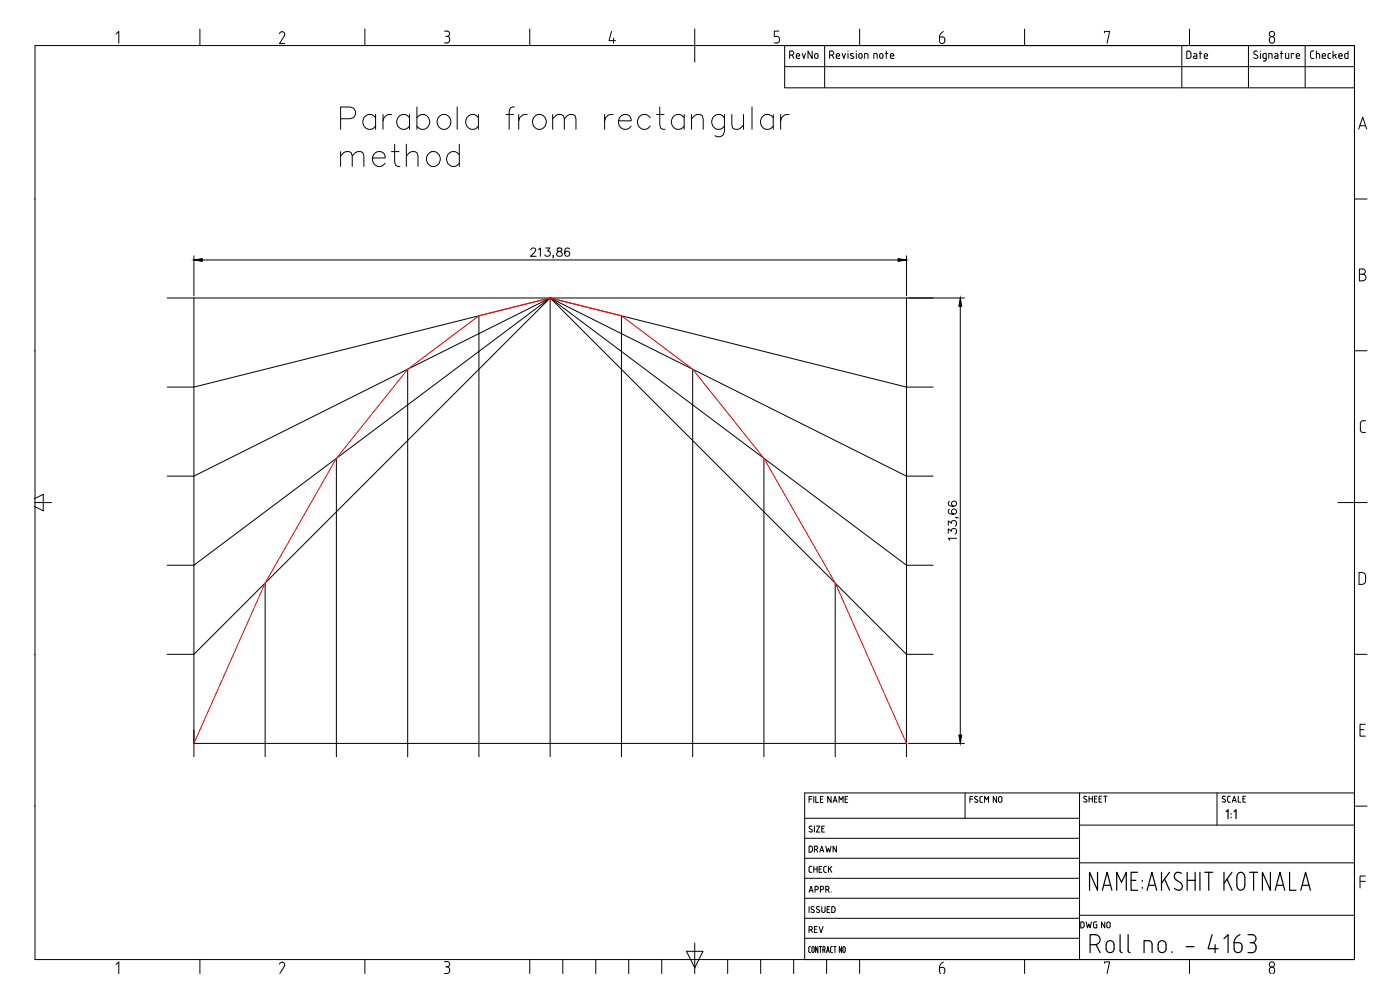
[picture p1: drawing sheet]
<svg xmlns="http://www.w3.org/2000/svg" width="420mm" height="297mm" viewBox="0 0 420 297" stroke-linecap="round" stroke-linejoin="round" font-family="sans-serif">
<defs><g id="words">
<g font-size="5.3">
<text x="236" y="18.7">RevNo</text>
<text x="355.2" y="18.7">Date</text>
<text x="392.3" y="18.7">Checked</text>
</g>
<g font-size="4.9">
<text x="242" y="256.8">DRAWN</text>
<text x="242" y="262.8">CHECK</text>
<text x="242" y="281.2">REV</text>
<text x="323.5" y="279.8">DWG NO</text>
</g>
</g></defs>
<!-- layer: Title Block -->
<g fill="none" stroke="#000" stroke-width=".3">
<path d="M10.5 13.7h396v274.2h-396zM34.8 10.2l.9-.8v3.6M60 8.7v5M84.7 9.5l.7 .4-.1 .8M84.7 9.5l-.5 .2-.3 .4M85.4 10.7l-1.5 2.4h1.6M109.5 8.7v5M133.4 9.3h.8a.83 .83 0 0 1 .7 1.1 .83 .83 0 0 1-1.1 .5M134.2 10.9a1.01 1.01 0 0 1 .8 1 1.01 1.01 0 0 1-.8 1h-.8M159 8.7v5M183.5 9.4l-.7 2.8h1.9M184.1 11.4v1.6"/>
<path d="M208.5 8.7v9.9M232.4 12.9h.8M233.1 10.9a1.02 1.02 0 0 1 .9 1 1.02 1.02 0 0 1-.9 1M233.8 9.3h-1.4v1.6h.8M249 16.6h.6M249.6 16.5a.61 .61 0 0 0 .6-.6 .61 .61 0 0 0-.6-.6h-.6v2.2M249.7 16.6l.5 .9M251 16.5a.5 .5 0 0 1 .5-.5 .5 .5 0 0 1 .5 .5M251 16.6l.2 .9h.8M252 16.6v.2h-1M252.7 16l.5 1.5 .5-1.5M254.5 15.3v.1"/>
<path d="M254.5 16v1.5M256.1 16.2l-.6-.2-.3 .3 .2 .3 .8 .5-.1 .4-.9-.1M257 15.3v.1M257 16v1.5M257.7 16.5a.5 .5 0 0 1 .5-.5 .5 .5 0 0 1 .5 .5M257.8 16.6l-.1 .4a.5 .5 0 0 0 .5 .5 .5 .5 0 0 0 .5-.5M258 8.7v5M258.7 16.6v.4M259.5 17.5v-1.5l.9 .3 .1 1.2M263.2 16.5l-.2-.4-.8-.1v1.5M263.3 16.5v1M264 16.5a.5 .5 0 0 1 .5-.5 .5 .5 0 0 1 .5 .5"/>
<path d="M264 16.6v.4a.5 .5 0 0 0 .5 .5 .5 .5 0 0 0 .5-.5v-.4M265.8 16h.7M266 15.3v2.2M267.2 16.6l.2 .9h.9M267.2 16.5a.5 .5 0 0 1 .5-.5 .5 .5 0 0 1 .5 .5M268.3 16.6v.2h-1.1M281.9 12.3a.79 .79 0 0 0 .8 .8 .79 .79 0 0 0 .8-.8M282 11.1l1.3 .2 .3 1M282 11.1v1.2M283.1 9.5l-.9 .8-.2 .8M307.5 8.7v5M331.5 9.8v-.4h1.5l-.8 3.6"/>
<path d="M354.7 13.7h-119.2v6.3M357 8.7v5M374.7 13.7v12.7h17M377.4 15.4a.6 .6 0 0 0-.9 0 .6 .6 0 0 0 0 .8l.7 .4a.57 .57 0 0 1 .1 .8 .57 .57 0 0 1-.8 0l-.3-.1M378.3 15.3v.1M378.3 16v1.5M379.5 16l-.5 .5 .1 .8 .4 .2M379.5 16h.5v1.9l-.2 .3-.7 .1M379.5 17.5h.5M380.8 17.5v-1.5l.9 .3 .1 1.2M381.2 11.2a.9 .9 0 0 1 1.3 .8 .9 .9 0 0 1-1.3 .7l-.3-.9zM382.6 16l.7 .1 .2 .4"/>
<path d="M383.5 16.5v1l-.9-.2 .1-.5h.8M384.3 16h.7M384.5 15.3v2.2M385.8 16v1.3l.4 .2M386.8 16v1.5h-.6M388.3 16.3v-.3h-.8v1.5M389 16.5a.5 .5 0 0 1 .5-.5 .5 .5 0 0 1 .5 .5M389 16.6l.2 .9h.8M390 16.6v.2h-1M391.7 13.7h-37v12.7h20M391.7 13.7h14.8v12.7h-14.8zM235.5 20v6.4h12"/>
<path d="M235.5 20h171M247.5 20v6.4h107.2M407.8 38.7l1.2-3.5 1.2 3.5M408.1 37.7h1.7M10.3 59.7h.2M406.5 59.7h3.8M408 82.3h1M409 80.7a.79 .79 0 0 1 .8 .8 .79 .79 0 0 1-.8 .8M409 80.7h-1v3.6l1-.1a.98 .98 0 0 0 .9-.9 .98 .98 0 0 0-.9-1M10.3 105.2h.2M406.5 105.2h3.8M408.2 128.9a.9 .9 0 0 0 .9 .9h.7"/>
<path d="M408.3 127.1v1.8M409.1 126.2a.9 .9 0 0 0-.9 .9M409.2 126.2h.6M10.3 149.6l2.7-1.3v5l-2.7-1.4M10.3 150.8h5.2M401.5 150.8h8.8M407.9 171.8a1.52 1.52 0 0 1 1.9 .7v1.7l-.2 .7a1.69 1.69 0 0 1-1.7 .4zM10.3 196.3h.2M406.5 196.3h3.8M408.2 218.9h1.1M409.8 217.3h-1.6v3.6h1.6M242.8 239.8h.8"/>
<path d="M243.6 239h-.8v1.8M244.2 239v1.8M244.8 239v1.8h.8M246.2 239.8h.6M247 239h-.8v1.8h.8M249.4 239v1.8l-1-1.8v1.8M253.6 239.8h.6M254.4 239h-.8v1.8h.8M289.6 237.9v7.6M291.1 239.8h.8M291.9 239h-.8v1.8M292.9 239l.5 .1"/>
<path d="M292.9 239l-.4 .4 .8 .6M294.9 239l-.8 .2v1.1l.2 .4 .6 .1M299.1 239v1.8l-1-1.8v1.8M299.7 239.4a.5 .5 0 0 1 .5-.4 .5 .5 0 0 1 .5 .4M299.7 239.5v.8a.5 .5 0 0 0 .5 .4 .5 .5 0 0 0 .5-.4v-.8M324 237.9v50M326.1 239a.47 .47 0 0 0-.7-.1 .47 .47 0 0 0 0 .7l.6 .3a.5 .5 0 0 1 0 .8 .5 .5 0 0 1-.8-.2M326.8 239.7h1M326.8 238.9v1.8M327.8 238.9v1.8M328.5 239.7h.5M329.2 238.9h-.7v1.8h.7"/>
<path d="M329.8 239.7h.6M330.6 238.9h-.8v1.8h.8M331.2 238.9h1M331.7 238.9v1.8M365.2 237.9v9.7M367.6 239.9a.49 .49 0 0 1 0 .8 .49 .49 0 0 1-.8-.2M367.7 239a.46 .46 0 0 0-.7-.1 .46 .46 0 0 0 0 .7l.6 .3M368.9 238.9l-.4 .2-.1 1.1 .5 .5M368.9 238.9h.3M371.6 238.9v1.8h.8M373 239.7h.6M373.8 238.9h-.8v1.8h.8"/>
<path d="M406.5 237.9h-165v50M10.3 241.9h.2M241.5 257.5h82.5M241.5 251.5h82.5M241.5 245.5h82.5M242.8 249.5l.6 .2M243 248.6l.8 .6-.4 .4M243.2 247.9l-.4 .3 .2 .4M243.2 247.8l.5 .1M244.4 247.9v1.8M245 247.9h1l-1 1.8h1M246.6 248.7h.6"/>
<path d="M247.4 247.9h-.8v1.8h.8M250 240.8l.6-1.8 .6 1.8M250.2 240.3h.8M251.8 240.8v-1.8l.6 1 .6-1v1.8M293.2 240a.48 .48 0 0 1 0 .8 .48 .48 0 0 1-.7-.3M295.5 240.8v-1.8l.6 1 .6-1v1.8M324 258.9h82.5M324 247.6h82.5M368.9 240.7h.3M369.8 240.7l.6-1.8 .6 1.8M370 240.2h.8M406.5 241.9h3.8"/>
<path d="M241.5 275.5h82.5M241.5 269.5h82.5M241.5 263.5h82.5M242.8 267.7l.6-1.8 .6 1.8M242.8 272v1.8M243 267.2h.8M243.6 272.8l.6 .3a.49 .49 0 0 1 0 .7 .49 .49 0 0 1-.8-.2M244.3 272.1a.47 .47 0 0 0-.7 0 .47 .47 0 0 0 0 .7M244.6 266.9h.5M245.1 266.9a.5 .5 0 0 0 .5-.5 .5 .5 0 0 0-.5-.5h-.5v1.8M245.2 272.8l.6 .3a.49 .49 0 0 1 0 .7 .49 .49 0 0 1-.8-.2M245.9 272.1a.48 .48 0 0 0-.7 0 .48 .48 0 0 0 0 .7"/>
<path d="M246.2 266.9h.5M246.6 272v1.3a.5 .5 0 0 0 .5 .5 .5 .5 0 0 0 .5-.5v-1.3M246.7 266.9a.5 .5 0 0 0 .5-.5 .5 .5 0 0 0-.5-.5h-.5v1.8M247.8 266.9h.5M248.2 272.8h.6M248.3 265.9a.5 .5 0 0 1 .5 .5 .5 .5 0 0 1-.5 .5M248.3 265.9h-.5v1.8M248.4 266.9l.4 .8M249 272h-.8v1.8h.8M249.4 267.6v.1M249.6 272l.7 .1a1.21 1.21 0 0 1 .2 1.4l-.9 .3zM324 274.6h82.5"/>
<path d="M408.2 264.4h1.6M409.8 262.8h-1.6v3.6M34.8 289.4l.9-.8v3.5M60 287.9v4.2M84.7 288.7l.7 .4-.1 .8M84.7 288.7l-.5 .2-.3 .4M85.4 289.9l-1.4 2.2M109.5 287.9v4.2M133.4 288.5h.8M133.8 290.1h.4M134.2 288.5a.79 .79 0 0 1 .7 .8 .79 .79 0 0 1-.7 .8M134.2 290.1a1.01 1.01 0 0 1 .8 1 1.01 1.01 0 0 1-.8 1h-.8"/>
<path d="M159 287.9v4.2M168.9 287.9v4.2M178.8 287.9v4.2M188.7 287.9v4.2M198.6 287.9v4.2M206 285.4h5l-2.5 5zM208.5 283v9.1M218.4 287.9v4.2M228.3 287.9v4.2M238.2 287.9v4.2M241.5 281.5h82.5M243.3 284l-.6 .2v1.2l.2 .4h.4"/>
<path d="M243.7 285.3l.3 .5 .4-.5M243.7 285.3v-1.1l.3-.2 .3 .2 .1 1.1M245.5 284v1.8l-.7-1.8v1.8M245.9 284h.7M246.2 284v1.8M247 285h.3M247.3 285l.3-.3v-.5l-.6-.2v1.8M247.4 285l.2 .8M248.1 285.8l.4-1.8 .4 1.8M248.1 287.9v4.2M248.2 285.3h.6M249.3 285.4l.3 .4"/>
<path d="M249.3 284.5v.9M249.6 284l-.3 .4M249.6 285.8h.2M249.6 284h.2M250.2 284h.7M250.6 284v1.8M252.6 284v1.8l-.7-1.8v1.8M252.9 284.5l.2-.4h.4l.2 1.2M252.9 285.3l.4 .5 .3-.5M253 284.5v.8M258 287.9v4.2M282 290.3v1.4l.3 .4"/>
<path d="M282 290.3h.8M282.8 290.2a1.02 1.02 0 0 1 .8 .8 1.02 1.02 0 0 1-.4 1.1M283.1 288.7l-.9 .8-.2 .8M307.5 287.9v4.2M331.5 289v-.4h1.5l-.8 3.5M357 287.9v4.2M381.5 292.1a.92 .92 0 0 1-.5-1.4 .92 .92 0 0 1 1.4 0l.1 .9-.5 .5"/>
<circle cx="381.7" cy="10.2" r=".79"/>
<circle cx="381.7" cy="289.4" r=".79"/>
</g>
<g fill="none" stroke="#000" stroke-width=".36">
<path d="M368 243.5l.6-.5v2.6M369.5 244.1v.2M369.5 245.2v.1M370.4 243.5l.6-.5v2.6M329.4 261.7v5.4l-2.4-5.4v5.4M330.8 267.1l1.5-5.4 1.4 5.4M331.2 265.6h2.1M335.1 267.1v-5.4l1.5 3 1.4-3v5.4M339.5 264.1h1.4M341.4 261.7h-1.9v5.4h1.9M342.8 264.1v.3M342.8 266.2v.3"/>
<path d="M344.3 267.1l1.4-5.4 1.4 5.4M344.7 265.6h2M348.6 261.7v5.4M349.5 263.8l1.5 3.3M351 261.7l-2.4 3.3M352.4 266.5l1.5 .6M353 264l1.3 .8a1.26 1.26 0 0 1 .5 1.3 1.26 1.26 0 0 1-.9 1M354.6 262a1.29 1.29 0 0 0-1.9 .1 1.29 1.29 0 0 0 .3 1.9M356.3 264.1h2.4M356.3 261.7v5.4M358.7 261.7v5.4M360.1 261.7v5.4"/>
<path d="M361.6 261.7h2.4M362.8 261.7v5.4M367.3 261.7v5.4M368.2 263.8l1.5 3.3M369.7 261.7l-2.4 3.3M371.7 262a1.19 1.19 0 0 1 1.4-.1 1.19 1.19 0 0 1 .5 1.3v2.4a1.22 1.22 0 0 1-1.2 1.5 1.22 1.22 0 0 1-1.2-1.5v-2.9zM375 261.7h2.4M376.2 261.7v5.4M381.3 261.7v5.4l-2.4-5.4v5.4M382.7 267.1l1.4-5.4 1.5 5.4M383.1 265.6h2.1M387 261.7v5.4h1.9"/>
<path d="M390.4 267.1l1.4-5.4 1.5 5.4M390.8 265.6h2M327.2 283.4h1.5M328.7 280.4a1.49 1.49 0 0 1 1.4 1.5 1.49 1.49 0 0 1-1.4 1.5M328.7 280.4h-1.5v5.4M329 283.4l1.2 2.4M332.5 282.5a1.2 1.2 0 0 1 1.2-.1 1.2 1.2 0 0 1 .7 1v1.2a1.2 1.2 0 0 1-1.2 1.2 1.2 1.2 0 0 1-1.2-1.2v-1.5zM336.2 280.4v4.8l.1 .5 .5 .1M338.5 285.2l.2 .5 .4 .1M338.6 280.4v4.8M343.4 285.8v-3.6l1.6 .1 .5 .4 .2 .6 .1 2.5M348.1 282.5a1.2 1.2 0 0 1 1.2-.1 1.2 1.2 0 0 1 .7 1v1.2a1.2 1.2 0 0 1-1.2 1.2 1.2 1.2 0 0 1-1.2-1.2v-1.5z"/>
<path d="M351.8 285.5v.3M356 284h2.4M363.8 280.4l-1.2 4.2h3M364.7 283.4v2.4M367.4 281.6l1.2-1.2v5.4M370.4 282.9h1.2M371.6 282.8a1.25 1.25 0 0 1 1.2 1.8 1.2 1.2 0 0 1-1.2 1.2 1.2 1.2 0 0 1-1.2-1.2v-1.7M372.2 280.4l-1.3 1-.6 1.4M374.6 280.4h1.1a1.2 1.2 0 0 1 1.2 1.2 1.2 1.2 0 0 1-1.2 1.2M375.2 282.9h.6M375.7 282.8a1.53 1.53 0 0 1 1.3 1.5 1.53 1.53 0 0 1-1.3 1.5h-1.1"/>
</g>
<!-- layer: 0 -->
<g fill="none" stroke="#000" stroke-width=".3">
<path d="M102.2 35.6h2.9a1.76 1.76 0 0 0 1.6-1.7 1.76 1.76 0 0 0-1.6-1.8h-2.9v6.7M112.7 35.3a2.21 2.21 0 0 0-3.8 .6 2.21 2.21 0 0 0 2.5 2.9l1.3-1M112.7 34.4v4.4M114.9 34.4v4.4M117.5 34.4a2.15 2.15 0 0 0-2.6 1.9M122.9 35.3a2.21 2.21 0 0 0-3.8 .6 2.21 2.21 0 0 0 2.5 2.9l1.3-1M122.9 34.4v4.4M125.1 35.3a2.2 2.2 0 0 1 3.8 .6 2.2 2.2 0 0 1-2.5 2.9l-1.3-1M125.1 32.1v6.7M137.2 32.1v6.7M143.6 35.3a2.2 2.2 0 0 0-3.8 .6 2.2 2.2 0 0 0 2.5 2.9l1.3-1M143.6 34.4v4.4"/>
<path d="M151.9 34.4h2.2M154.4 32.1h-.6l-.7 .3-.3 1v5.4M155.7 34.4v4.4M158.2 34.4a2.18 2.18 0 0 0-2.5 1.9M165.9 35.6l1.6-1.2h.9l.6 .3 .4 .9v3.2M165.9 34.4v4.4M169.4 35.6l1.5-1.2h1l.6 .3 .4 .9v3.2M181.4 34.4v4.4M184 34.4a2.15 2.15 0 0 0-2.6 1.9M185.6 36.3h3.8a1.91 1.91 0 0 0-1.9-2.1 1.91 1.91 0 0 0-1.9 2.1 2.1 2.1 0 0 0 1.2 2.3 2.1 2.1 0 0 0 2.6-.8M195.1 35.3a2.21 2.21 0 0 0-3.8 .6 2.21 2.21 0 0 0 2.6 2.9l1.2-1M197 34.4h2.3"/>
<path d="M198 32.1v5.4l.3 1 .7 .3h.6M205.3 35.3a2.21 2.21 0 0 0-3.8 .6 2.21 2.21 0 0 0 2.6 2.9l1.2-1M205.3 34.4v4.4M207.5 35.6l1.6-1.2h1l.6 .3 .3 .9v3.2M207.5 34.4v4.4M217.4 34.4v5a1.75 1.75 0 0 1-1 1.6 1.75 1.75 0 0 1-1.8-.3M217.4 35.3a2.2 2.2 0 0 0-3.8 .6 2.2 2.2 0 0 0 2.5 2.9l1.3-1M219.6 34.4v3.1l.3 1 .7 .3h1l1.5-1.3M223.1 34.4v4.4M225.7 32.1v6.7M232.1 35.3a2.21 2.21 0 0 0-3.9 .6 2.21 2.21 0 0 0 2.6 2.9l1.3-1M232.1 34.4v4.4"/>
<path d="M234.3 34.4v4.4M236.8 34.4a2.15 2.15 0 0 0-2.5 1.9M102.2 46.8l1.6-1.3h1l.6 .3 .3 1v3.1M102.2 45.5v4.4M105.7 46.8l1.6-1.3h1l.6 .3 .3 1v3.1M111.8 47.4h3.8a1.91 1.91 0 0 0-1.9-2 1.91 1.91 0 0 0-1.9 2 2.1 2.1 0 0 0 1.2 2.4 2.1 2.1 0 0 0 2.6-.8M117.5 45.5h2.2M118.4 43.3v5.4l.4 .9 .6 .3h.6M121.9 46.8l1.6-1.3h1l.6 .3 .3 1v3.1M121.9 43.3v6.6M137.8 46.4a2.2 2.2 0 0 0-3.8 .6 2.2 2.2 0 0 0 2.6 2.9l1.2-.9M137.8 43.3v6.6"/>
<path d="M58.2 76.8v12M60.7 78h208.8M159.3 75l.5-.6 .8 .2a.77 .77 0 0 1-.2 1.1l-1.2 1.2h1.7M161.6 74.9l.6-.5v2.5M163.8 74.4h1.2l-.7 1a.83 .83 0 0 1 .6 1.3 .83 .83 0 0 1-1.4-.3M166.1 76.8h-.2h.2l-.2 .6M167.3 74.5a.51 .51 0 0 0 .3 .9 .91 .91 0 0 1 1 .3 .91 .91 0 0 1-.1 1.1l-.8 .1a.71 .71 0 0 1-.7-.8 .71 .71 0 0 1 .8-.6l.5-.1a.51 .51 0 0 0 .2-.9zM170.9 74.8a.73 .73 0 0 0-1.1-.3 1.51 1.51 0 0 0 .4 2.4 .77 .77 0 0 0 .8-.7 .77 .77 0 0 0-.7-.8 .77 .77 0 0 0-.8 .7M272 76.8v12M50.2 89.4h8M58.2 89.4h213.8v133.7h-213.8zM143.7 94.7v132.4"/>
<path d="M165.1 89.4v137.7M186.5 94.7v132.4M272 89.4h17.4M288.2 91.9v128.7M50.2 116.1h8l106.9-26.7 106.9 26.7h8.1M122.4 110.8v116.3M207.9 110.8v116.3M101 137.5v89.6M229.3 137.5v89.6M50.2 142.9h8l106.9-53.5 106.9 53.5h8.1M284.6 160v-1.3l.9 .7a.83 .83 0 0 1 1.4-.6 .83 .83 0 0 1-.3 1.4M284.6 157.6v-1.3l.9 .7a.83 .83 0 0 1 1.4-.6 .83 .83 0 0 1-.3 1.4"/>
<path d="M285 152.8a.71 .71 0 0 0-.3 1.1 1.42 1.42 0 0 0 2.4-.5 .77 .77 0 0 0-.8-.7 .77 .77 0 0 0-.7 .8 .77 .77 0 0 0 .7 .8M285 150.5a.72 .72 0 0 0-.4 .6 .72 .72 0 0 0 .5 .7 1.44 1.44 0 0 0 2-.6 .78 .78 0 0 0-.7-.9 .78 .78 0 0 0-.9 .8 .78 .78 0 0 0 .8 .8M287 155.2v.2v-.2l.6 .2M50.2 169.6h8l106.9-80.2 106.9 80.2h8.1M79.6 174.9v52.2M250.7 174.9v52.2M287.1 161.5h-2.5l.5 .6M50.2 196.3h8l106.9-106.9 106.9 106.9h8.1M58.2 219.1v8M272 219.1v8M272.7 223.1h16.7"/>
<circle cx="133.2" cy="36.5" r="2.2"/>
<circle cx="161.9" cy="36.5" r="2.2"/>
<circle cx="130.1" cy="47.6" r="2.21"/>
</g>
<path d="M58.2 223.1l21.4-48.2 21.4-37.4 21.4-26.7 21.3-16.1 21.4-5.3 21.4 5.3 21.4 16.1 21.4 26.7 21.4 37.4 21.3 48.2" fill="none" stroke="#f00" stroke-width=".3"/>
<path d="M58.2 78l2.5-.4v.8zM269.5 77.6l2.5 .4-2.5 .4zM288.2 89.4l.4 2.5h-.8zM287.8 220.6h.8l-.4 2.5z" fill="#000" stroke="#000" stroke-width=".3"/>
<use href="#words"/>
</svg>
